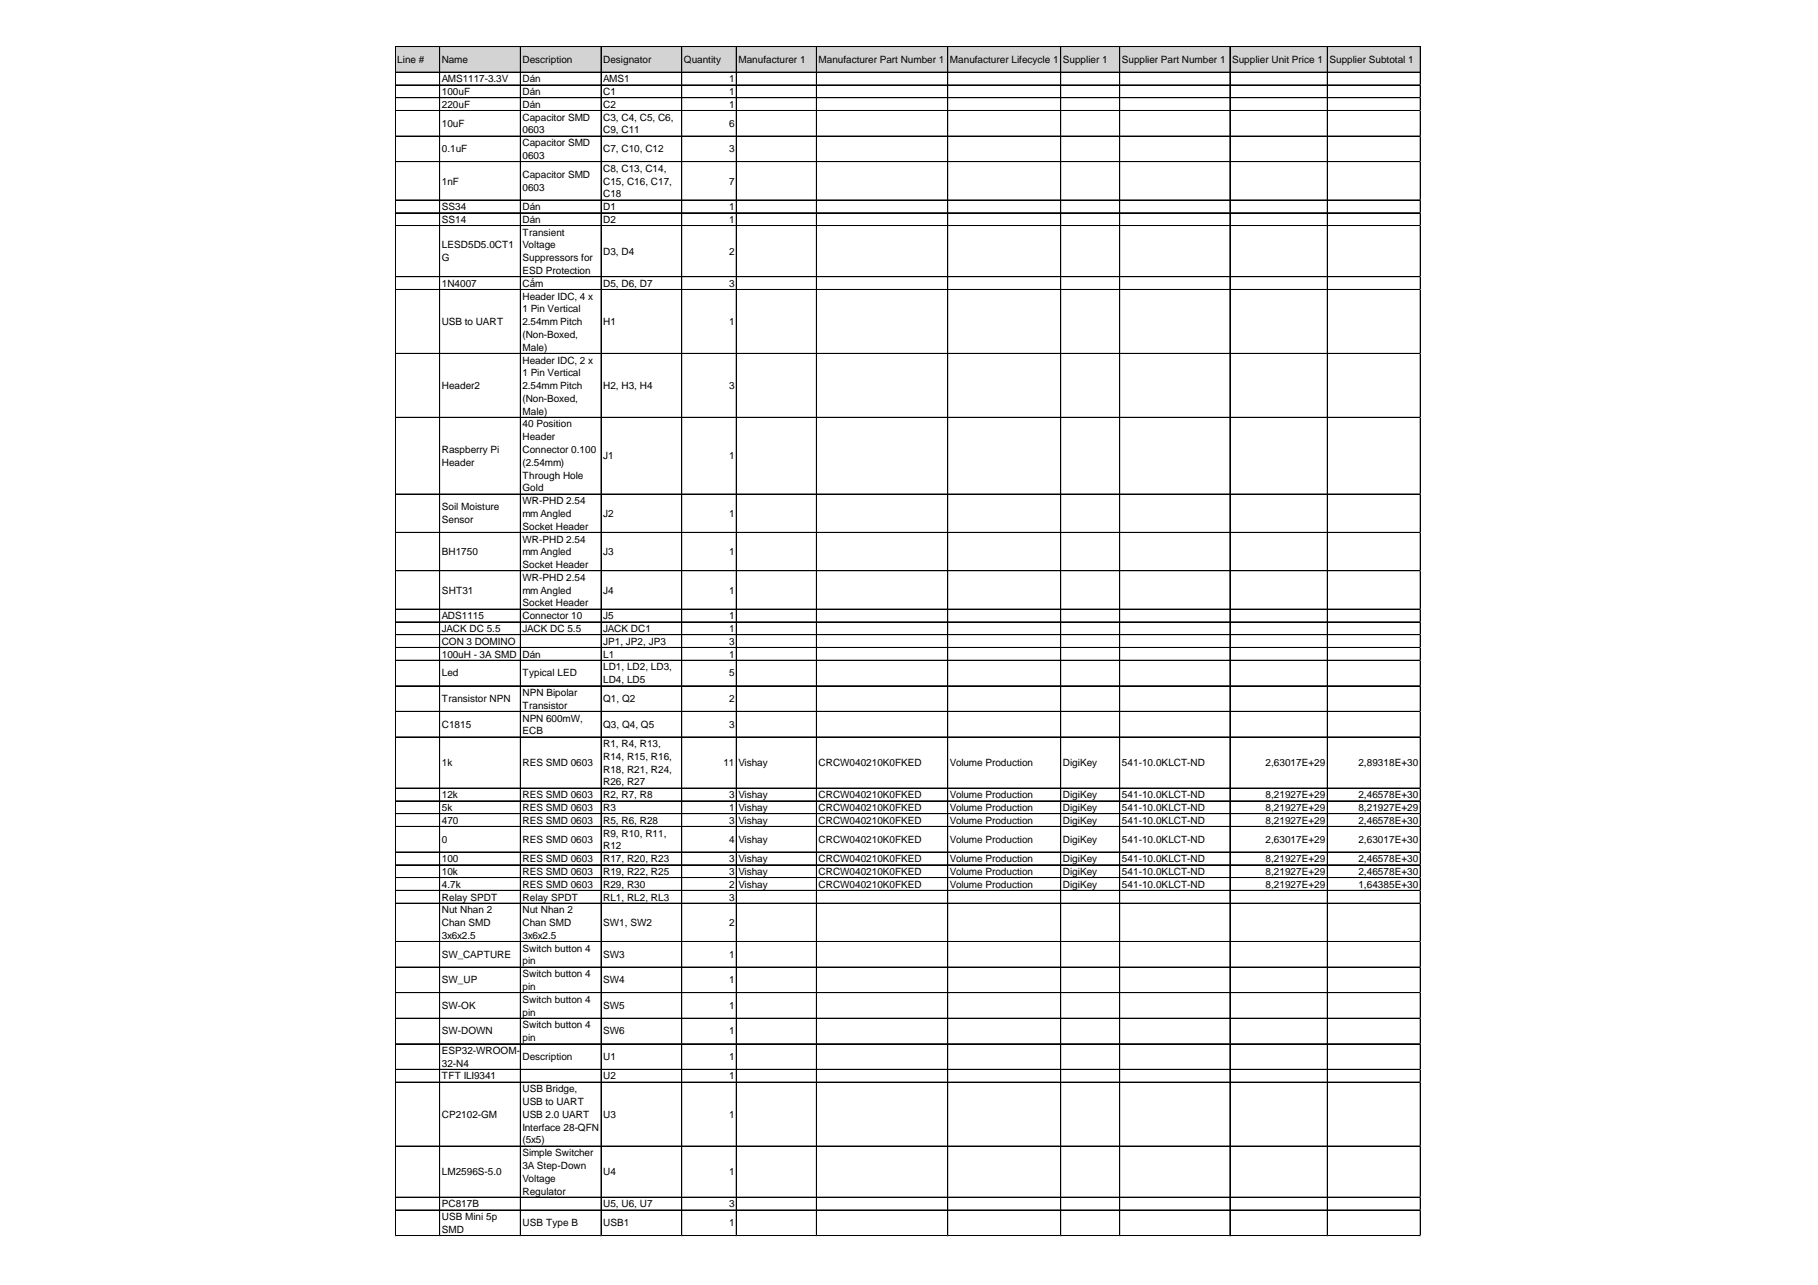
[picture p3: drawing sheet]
<svg xmlns="http://www.w3.org/2000/svg" width="297mm" height="210mm" viewBox="0 0 297 210" stroke-linecap="round" stroke-linejoin="round" font-family="sans-serif">
<defs><g id="words">
<g font-size="1.6">
<text x="64.9" y="10.3">Line #</text>
<text x="72.2" y="10.3">Name</text>
<text x="85.4" y="10.3">Description</text>
<text x="98.6" y="10.3">Designator</text>
<text x="111.7" y="10.3">Quantity</text>
<text x="120.7" y="10.3">Manufacturer 1</text>
<text x="133.7" y="10.3">Manufacturer Part Number 1</text>
<text x="155.2" y="10.3">Manufacturer Lifecycle 1</text>
<text x="173.7" y="10.3">Supplier 1</text>
<text x="183.3" y="10.3">Supplier Part Number 1</text>
<text x="201.3" y="10.3">Supplier Unit Price 1</text>
<text x="217.2" y="10.3">Supplier Subtotal 1</text>
<text x="72.2" y="13.4">AMS1117-3.3V</text>
<text x="72.2" y="15.5">100uF</text>
<text x="72.2" y="17.6">220uF</text>
<text x="85.4" y="13.4">Dán</text>
<text x="85.4" y="15.5">Dán</text>
<text x="85.4" y="17.6">Dán</text>
<text x="98.6" y="13.4">AMS1</text>
<text x="98.6" y="15.5">C1</text>
<text x="98.6" y="17.6">C2</text>
<text x="119.1" y="13.4">1</text>
<text x="119.1" y="15.5">1</text>
<text x="119.1" y="17.6">1</text>
<text x="72.2" y="20.7">10uF</text>
<text x="85.4" y="19.7">Capacitor SMD</text>
<text x="85.4" y="21.8">0603</text>
<text x="85.4" y="23.9">Capacitor SMD</text>
<text x="98.6" y="19.7">C3, C4, C5, C6,</text>
<text x="98.6" y="21.8">C9, C11</text>
<text x="119.1" y="20.7">6</text>
<text x="72.2" y="24.9">0.1uF</text>
<text x="85.4" y="26">0603</text>
<text x="85.4" y="29.1">Capacitor SMD</text>
<text x="98.6" y="24.9">C7, C10, C12</text>
<text x="98.6" y="28.1">C8, C13, C14,</text>
<text x="119.1" y="24.9">3</text>
<text x="72.2" y="30.1">1nF</text>
<text x="72.2" y="34.3">SS34</text>
<text x="85.4" y="31.1">0603</text>
<text x="85.4" y="34.3">Dán</text>
<text x="98.6" y="30.1">C15, C16, C17,</text>
<text x="98.6" y="32.2">C18</text>
<text x="98.6" y="34.3">D1</text>
<text x="119.1" y="30.1">7</text>
<text x="119.1" y="34.3">1</text>
<text x="72.2" y="36.4">SS14</text>
<text x="72.2" y="40.6">LESD5D5.0CT1</text>
<text x="85.4" y="36.4">Dán</text>
<text x="85.4" y="38.5">Transient</text>
<text x="85.4" y="40.6">Voltage</text>
<text x="98.6" y="36.4">D2</text>
<text x="98.6" y="41.6">D3, D4</text>
<text x="119.1" y="36.4">1</text>
<text x="119.1" y="41.6">2</text>
<text x="72.2" y="42.7">G</text>
<text x="72.2" y="46.9">1N4007</text>
<text x="85.4" y="42.7">Suppressors for</text>
<text x="85.4" y="44.8">ESD Protection</text>
<text x="85.4" y="46.9">Cắm</text>
<text x="98.6" y="46.9">D5, D6, D7</text>
<text x="119.1" y="46.9">3</text>
<text x="72.2" y="53.1">USB to UART</text>
<text x="85.4" y="48.9">Header IDC, 4 x</text>
<text x="85.4" y="51">1 Pin Vertical</text>
<text x="85.4" y="53.1">2.54mm Pitch</text>
<text x="98.6" y="53.1">H1</text>
<text x="119.1" y="53.1">1</text>
<text x="85.4" y="55.2">(Non-Boxed,</text>
<text x="85.4" y="57.3">Male)</text>
<text x="85.4" y="59.4">Header IDC, 2 x</text>
<text x="72.2" y="63.6">Header2</text>
<text x="85.4" y="61.5">1 Pin Vertical</text>
<text x="85.4" y="63.6">2.54mm Pitch</text>
<text x="85.4" y="65.7">(Non-Boxed,</text>
<text x="98.6" y="63.6">H2, H3, H4</text>
<text x="119.1" y="63.6">3</text>
<text x="85.4" y="67.7">Male)</text>
<text x="85.4" y="69.8">40 Position</text>
<text x="85.4" y="71.9">Header</text>
<text x="72.2" y="74">Raspberry Pi</text>
<text x="72.2" y="76.1">Header</text>
<text x="85.4" y="74">Connector 0.100</text>
<text x="85.4" y="76.1">(2.54mm)</text>
<text x="98.6" y="75">J1</text>
<text x="119.1" y="75">1</text>
<text x="72.2" y="83.4">Soil Moisture</text>
<text x="85.4" y="78.2">Through Hole</text>
<text x="85.4" y="80.3">Gold</text>
<text x="85.4" y="82.4">WR-PHD 2.54</text>
<text x="72.2" y="85.4">Sensor</text>
<text x="85.4" y="84.4">mm Angled</text>
<text x="85.4" y="86.5">Socket Header</text>
<text x="85.4" y="88.6">WR-PHD 2.54</text>
<text x="98.6" y="84.4">J2</text>
<text x="119.1" y="84.4">1</text>
<text x="72.2" y="90.7">BH1750</text>
<text x="85.4" y="90.7">mm Angled</text>
<text x="85.4" y="92.8">Socket Header</text>
<text x="85.4" y="94.9">WR-PHD 2.54</text>
<text x="98.6" y="90.7">J3</text>
<text x="119.1" y="90.7">1</text>
<text x="72.2" y="97">SHT31</text>
<text x="72.2" y="101.2">ADS1115</text>
<text x="85.4" y="97">mm Angled</text>
<text x="85.4" y="99.1">Socket Header</text>
<text x="85.4" y="101.2">Connector 10</text>
<text x="98.6" y="97">J4</text>
<text x="98.6" y="101.2">J5</text>
<text x="119.1" y="97">1</text>
<text x="119.1" y="101.2">1</text>
<text x="72.2" y="103.2">JACK DC 5.5</text>
<text x="72.2" y="105.3">CON 3 DOMINO</text>
<text x="72.2" y="107.4">100uH - 3A SMD</text>
<text x="85.4" y="103.2">JACK DC 5.5</text>
<text x="85.4" y="107.4">Dán</text>
<text x="98.6" y="103.2">JACK DC1</text>
<text x="98.6" y="105.3">JP1, JP2, JP3</text>
<text x="98.6" y="107.4">L1</text>
<text x="119.1" y="103.2">1</text>
<text x="119.1" y="105.3">3</text>
<text x="119.1" y="107.4">1</text>
<text x="72.2" y="110.5">Led</text>
<text x="85.4" y="110.5">Typical LED</text>
<text x="85.4" y="113.7">NPN Bipolar</text>
<text x="98.6" y="109.5">LD1, LD2, LD3,</text>
<text x="98.6" y="111.6">LD4, LD5</text>
<text x="119.1" y="110.5">5</text>
<text x="72.2" y="114.7">Transistor NPN</text>
<text x="72.2" y="118.9">C1815</text>
<text x="85.4" y="115.8">Transistor</text>
<text x="85.4" y="117.9">NPN 600mW,</text>
<text x="85.4" y="119.9">ECB</text>
<text x="98.6" y="114.7">Q1, Q2</text>
<text x="98.6" y="118.9">Q3, Q4, Q5</text>
<text x="119.1" y="114.7">2</text>
<text x="119.1" y="118.9">3</text>
<text x="72.2" y="125.1">1k</text>
<text x="85.4" y="125.1">RES SMD 0603</text>
<text x="98.6" y="122">R1, R4, R13,</text>
<text x="98.6" y="124.1">R14, R15, R16,</text>
<text x="118.2" y="125.1">11</text>
<text x="120.7" y="125.1">Vishay</text>
<text x="133.7" y="125.1">CRCW040210K0FKED</text>
<text x="155.2" y="125.1">Volume Production</text>
<text x="173.7" y="125.1">DigiKey</text>
<text x="183.3" y="125.1">541-10.0KLCT-ND</text>
<text x="206.8" y="125.1">2,63017E+29</text>
<text x="221.9" y="125.1">2,89318E+30</text>
<text x="72.2" y="130.4">12k</text>
<text x="85.4" y="130.4">RES SMD 0603</text>
<text x="98.6" y="126.2">R18, R21, R24,</text>
<text x="98.6" y="128.3">R26, R27</text>
<text x="98.6" y="130.4">R2, R7, R8</text>
<text x="119.1" y="130.4">3</text>
<text x="120.7" y="130.4">Vishay</text>
<text x="133.7" y="130.4">CRCW040210K0FKED</text>
<text x="155.2" y="130.4">Volume Production</text>
<text x="173.7" y="130.4">DigiKey</text>
<text x="183.3" y="130.4">541-10.0KLCT-ND</text>
<text x="206.8" y="130.4">8,21927E+29</text>
<text x="221.9" y="130.4">2,46578E+30</text>
<text x="72.2" y="132.5">5k</text>
<text x="72.2" y="134.6">470</text>
<text x="72.2" y="137.7">0</text>
<text x="85.4" y="132.5">RES SMD 0603</text>
<text x="85.4" y="134.6">RES SMD 0603</text>
<text x="85.4" y="137.7">RES SMD 0603</text>
<text x="98.6" y="132.5">R3</text>
<text x="98.6" y="134.6">R5, R6, R28</text>
<text x="98.6" y="136.7">R9, R10, R11,</text>
<text x="119.1" y="132.5">1</text>
<text x="119.1" y="134.6">3</text>
<text x="119.1" y="137.7">4</text>
<text x="120.7" y="132.5">Vishay</text>
<text x="120.7" y="134.6">Vishay</text>
<text x="120.7" y="137.7">Vishay</text>
<text x="133.7" y="132.5">CRCW040210K0FKED</text>
<text x="133.7" y="134.6">CRCW040210K0FKED</text>
<text x="133.7" y="137.7">CRCW040210K0FKED</text>
<text x="155.2" y="132.5">Volume Production</text>
<text x="155.2" y="134.6">Volume Production</text>
<text x="155.2" y="137.7">Volume Production</text>
<text x="173.7" y="132.5">DigiKey</text>
<text x="173.7" y="134.6">DigiKey</text>
<text x="173.7" y="137.7">DigiKey</text>
<text x="183.3" y="132.5">541-10.0KLCT-ND</text>
<text x="183.3" y="134.6">541-10.0KLCT-ND</text>
<text x="183.3" y="137.7">541-10.0KLCT-ND</text>
<text x="206.8" y="132.5">8,21927E+29</text>
<text x="206.8" y="134.6">8,21927E+29</text>
<text x="206.8" y="137.7">2,63017E+29</text>
<text x="221.9" y="132.5">8,21927E+29</text>
<text x="221.9" y="134.6">2,46578E+30</text>
<text x="221.9" y="137.7">2,63017E+30</text>
<text x="72.2" y="140.8">100</text>
<text x="72.2" y="142.9">10k</text>
<text x="85.4" y="140.8">RES SMD 0603</text>
<text x="85.4" y="142.9">RES SMD 0603</text>
<text x="98.6" y="138.7">R12</text>
<text x="98.6" y="140.8">R17, R20, R23</text>
<text x="98.6" y="142.9">R19, R22, R25</text>
<text x="119.1" y="140.8">3</text>
<text x="119.1" y="142.9">3</text>
<text x="120.7" y="140.8">Vishay</text>
<text x="120.7" y="142.9">Vishay</text>
<text x="133.7" y="140.8">CRCW040210K0FKED</text>
<text x="133.7" y="142.9">CRCW040210K0FKED</text>
<text x="155.2" y="140.8">Volume Production</text>
<text x="155.2" y="142.9">Volume Production</text>
<text x="173.7" y="140.8">DigiKey</text>
<text x="173.7" y="142.9">DigiKey</text>
<text x="183.3" y="140.8">541-10.0KLCT-ND</text>
<text x="183.3" y="142.9">541-10.0KLCT-ND</text>
<text x="206.8" y="140.8">8,21927E+29</text>
<text x="206.8" y="142.9">8,21927E+29</text>
<text x="221.9" y="140.8">2,46578E+30</text>
<text x="221.9" y="142.9">2,46578E+30</text>
<text x="72.2" y="145">4.7k</text>
<text x="72.2" y="147.1">Relay SPDT</text>
<text x="72.2" y="149.2">Nut Nhan 2</text>
<text x="85.4" y="145">RES SMD 0603</text>
<text x="85.4" y="147.1">Relay SPDT</text>
<text x="85.4" y="149.2">Nut Nhan 2</text>
<text x="98.6" y="145">R29, R30</text>
<text x="98.6" y="147.1">RL1, RL2, RL3</text>
<text x="119.1" y="145">2</text>
<text x="119.1" y="147.1">3</text>
<text x="120.7" y="145">Vishay</text>
<text x="133.7" y="145">CRCW040210K0FKED</text>
<text x="155.2" y="145">Volume Production</text>
<text x="173.7" y="145">DigiKey</text>
<text x="183.3" y="145">541-10.0KLCT-ND</text>
<text x="206.8" y="145">8,21927E+29</text>
<text x="221.9" y="145">1,64385E+30</text>
<text x="72.2" y="151.3">Chan SMD</text>
<text x="72.2" y="153.4">3x6x2.5</text>
<text x="85.4" y="151.3">Chan SMD</text>
<text x="85.4" y="153.4">3x6x2.5</text>
<text x="85.4" y="155.4">Switch button 4</text>
<text x="98.6" y="151.3">SW1, SW2</text>
<text x="119.1" y="151.3">2</text>
<text x="72.2" y="156.4">SW_CAPTURE</text>
<text x="72.2" y="160.6">SW_UP</text>
<text x="85.4" y="157.5">pin</text>
<text x="85.4" y="159.6">Switch button 4</text>
<text x="85.4" y="161.7">pin</text>
<text x="98.6" y="156.4">SW3</text>
<text x="98.6" y="160.6">SW4</text>
<text x="119.1" y="156.4">1</text>
<text x="119.1" y="160.6">1</text>
<text x="72.2" y="164.8">SW-OK</text>
<text x="85.4" y="163.8">Switch button 4</text>
<text x="85.4" y="165.9">pin</text>
<text x="85.4" y="168">Switch button 4</text>
<text x="98.6" y="164.8">SW5</text>
<text x="119.1" y="164.8">1</text>
<text x="72.2" y="169">SW-DOWN</text>
<text x="72.2" y="172.2">ESP32-WROOM-</text>
<text x="85.4" y="170.1">pin</text>
<text x="85.4" y="173.2">Description</text>
<text x="98.6" y="169">SW6</text>
<text x="98.6" y="173.2">U1</text>
<text x="119.1" y="169">1</text>
<text x="119.1" y="173.2">1</text>
<text x="72.2" y="174.2">32-N4</text>
<text x="72.2" y="176.3">TFT ILI9341</text>
<text x="85.4" y="178.4">USB Bridge,</text>
<text x="98.6" y="176.3">U2</text>
<text x="119.1" y="176.3">1</text>
<text x="72.2" y="182.6">CP2102-GM</text>
<text x="85.4" y="180.5">USB to UART</text>
<text x="85.4" y="182.6">USB 2.0 UART</text>
<text x="85.4" y="184.7">Interface 28-QFN</text>
<text x="98.6" y="182.6">U3</text>
<text x="119.1" y="182.6">1</text>
<text x="72.2" y="191.9">LM2596S-5.0</text>
<text x="85.4" y="186.8">(5x5)</text>
<text x="85.4" y="188.9">Simple Switcher</text>
<text x="85.4" y="191">3A Step-Down</text>
<text x="98.6" y="191.9">U4</text>
<text x="119.1" y="191.9">1</text>
<text x="72.2" y="197.2">PC817B</text>
<text x="85.4" y="193">Voltage</text>
<text x="85.4" y="195.1">Regulator</text>
<text x="98.6" y="197.2">U5, U6, U7</text>
<text x="119.1" y="197.2">3</text>
<text x="72.2" y="199.3">USB Mini 5p</text>
<text x="72.2" y="201.4">SMD</text>
<text x="85.4" y="200.3">USB Type B</text>
<text x="98.6" y="200.3">USB1</text>
<text x="119.1" y="200.3">1</text>
</g>
</g></defs>
<path d="M64.6 7.6h167.6v4.3h-167.6z" fill="#d3d3d3"/>
<g fill="none" stroke="#000" stroke-width=".16">
<path d="M64.6 7.6v194.3M64.6 7.6h167.5M64.6 11.8h167.5M64.6 13.9h167.5M64.6 16h167.5M64.6 18h167.5M64.6 18.1h167.5M71.8 7.7v194.2M71.9 7.7v194.2M85 7.7v194.2M85.1 7.7v194.2M98.2 7.7v194.2"/>
<path d="M111.4 7.7v194.2M120.3 7.7v194.2M133.4 7.7v194.2M154.8 7.7v194.2M154.9 7.7v194.2M173.3 7.7v194.2M182.9 7.7v194.2M183 7.7v194.2M200.9 7.7v194.2M201 7.7v194.2M216.9 7.7v194.2M232 7.7v194.2"/>
<path d="M232.1 7.7v194.2M64.6 22.2h167.5M64.6 22.3h167.5M64.6 26.4h167.5M64.6 32.7h167.5M64.6 34.8h167.5M64.6 36.8h167.5M64.6 36.9h167.5M64.6 45.2h167.5M64.6 47.3h167.5M64.6 57.7h167.5M64.6 57.8h167.5"/>
<path d="M64.6 68.2h167.5M64.6 80.7h167.5M64.6 87h167.5M64.6 93.2h167.5M64.6 93.3h167.5M64.6 99.5h167.5M64.6 101.6h167.5M64.6 103.7h167.5M64.6 105.8h167.5M64.6 107.8h167.5M64.6 107.9h167.5M64.6 112h167.5"/>
<path d="M64.6 112.1h167.5M64.6 116.2h167.5M64.6 120.4h167.5M64.6 128.7h167.5M64.6 128.8h167.5M64.6 130.8h167.5M64.6 130.9h167.5M64.6 132.9h167.5M64.6 133h167.5M64.6 135h167.5M64.6 139.2h167.5M64.6 141.3h167.5"/>
<path d="M64.6 143.3h167.5M64.6 143.4h167.5M64.6 145.4h167.5M64.6 145.5h167.5M64.6 147.5h167.5M64.6 147.6h167.5M64.6 153.8h167.5M64.6 158h167.5M64.6 162.1h167.5M64.6 162.2h167.5M64.6 166.3h167.5M64.6 166.4h167.5"/>
<path d="M64.6 170.5h167.5M64.6 174.7h167.5M64.6 176.8h167.5M64.6 187.2h167.5M64.6 195.6h167.5M64.6 197.6h167.5M64.6 197.7h167.5M64.6 201.8h167.5M64.6 201.9h167.5"/>
</g>
<path d="M64.6 201.9v.1" fill="none" stroke="#d4d4d4" stroke-width=".16"/>
<path d="M64.6 201.9v.1z" fill="#d4d4d4"/>
<path d="M71.8 201.9v.1" fill="none" stroke="#d4d4d4" stroke-width=".16"/>
<path d="M71.8 201.9l.1 .1z" fill="#d4d4d4"/>
<path d="M85 201.9v.1" fill="none" stroke="#d4d4d4" stroke-width=".16"/>
<path d="M85 201.9l.1 .1z" fill="#d4d4d4"/>
<path d="M98.2 201.9v.1" fill="none" stroke="#d4d4d4" stroke-width=".16"/>
<path d="M98.2 201.9l.1 .1z" fill="#d4d4d4"/>
<path d="M111.4 201.9v.1" fill="none" stroke="#d4d4d4" stroke-width=".16"/>
<path d="M111.4 201.9l.1 .1z" fill="#d4d4d4"/>
<path d="M120.3 201.9v.1" fill="none" stroke="#d4d4d4" stroke-width=".16"/>
<path d="M120.3 201.9l.1 .1z" fill="#d4d4d4"/>
<path d="M133.4 201.9v.1" fill="none" stroke="#d4d4d4" stroke-width=".16"/>
<path d="M133.4 201.9l.1 .1z" fill="#d4d4d4"/>
<path d="M154.8 201.9v.1" fill="none" stroke="#d4d4d4" stroke-width=".16"/>
<path d="M154.8 201.9l.1 .1z" fill="#d4d4d4"/>
<path d="M173.3 201.9v.1" fill="none" stroke="#d4d4d4" stroke-width=".16"/>
<path d="M173.3 201.9l.1 .1z" fill="#d4d4d4"/>
<path d="M182.9 201.9v.1" fill="none" stroke="#d4d4d4" stroke-width=".16"/>
<path d="M182.9 201.9l.1 .1z" fill="#d4d4d4"/>
<path d="M200.9 201.9v.1" fill="none" stroke="#d4d4d4" stroke-width=".16"/>
<path d="M200.9 201.9l.1 .1z" fill="#d4d4d4"/>
<path d="M216.9 201.9v.1" fill="none" stroke="#d4d4d4" stroke-width=".16"/>
<path d="M216.9 201.9v.1z" fill="#d4d4d4"/>
<path d="M232 201.9v.1" fill="none" stroke="#d4d4d4" stroke-width=".16"/>
<path d="M232 201.9l.1 .1z" fill="#d4d4d4"/>
<path d="M232.1 13.9h.1" fill="none" stroke="#d4d4d4" stroke-width=".16"/>
<path d="M232.1 13.9l.1 .1z" fill="#d4d4d4"/>
<path d="M232.1 16h.1" fill="none" stroke="#d4d4d4" stroke-width=".16"/>
<path d="M232.1 16h.1z" fill="#d4d4d4"/>
<path d="M232.1 18h.1" fill="none" stroke="#d4d4d4" stroke-width=".16"/>
<path d="M232.1 18l.1 .1z" fill="#d4d4d4"/>
<path d="M232.1 22.2h.1" fill="none" stroke="#d4d4d4" stroke-width=".16"/>
<path d="M232.1 22.2l.1 .1z" fill="#d4d4d4"/>
<path d="M232.1 26.4h.1" fill="none" stroke="#d4d4d4" stroke-width=".16"/>
<path d="M232.1 26.4l.1 .1z" fill="#d4d4d4"/>
<path d="M232.1 32.7h.1" fill="none" stroke="#d4d4d4" stroke-width=".16"/>
<path d="M232.1 32.7l.1 .1z" fill="#d4d4d4"/>
<path d="M232.1 34.8h.1" fill="none" stroke="#d4d4d4" stroke-width=".16"/>
<path d="M232.1 34.8h.1z" fill="#d4d4d4"/>
<path d="M232.1 36.8h.1" fill="none" stroke="#d4d4d4" stroke-width=".16"/>
<path d="M232.1 36.8l.1 .1z" fill="#d4d4d4"/>
<path d="M232.1 45.2h.1" fill="none" stroke="#d4d4d4" stroke-width=".16"/>
<path d="M232.1 45.2l.1 .1z" fill="#d4d4d4"/>
<path d="M232.1 47.3h.1" fill="none" stroke="#d4d4d4" stroke-width=".16"/>
<path d="M232.1 47.3l.1 .1z" fill="#d4d4d4"/>
<path d="M232.1 57.7h.1" fill="none" stroke="#d4d4d4" stroke-width=".16"/>
<path d="M232.1 57.7l.1 .1z" fill="#d4d4d4"/>
<path d="M232.1 68.2h.1" fill="none" stroke="#d4d4d4" stroke-width=".16"/>
<path d="M232.1 68.2l.1 .1z" fill="#d4d4d4"/>
<path d="M232.1 80.7h.1" fill="none" stroke="#d4d4d4" stroke-width=".16"/>
<path d="M232.1 80.7l.1 .1z" fill="#d4d4d4"/>
<path d="M232.1 87h.1" fill="none" stroke="#d4d4d4" stroke-width=".16"/>
<path d="M232.1 87l.1 .1z" fill="#d4d4d4"/>
<path d="M232.1 93.2h.1" fill="none" stroke="#d4d4d4" stroke-width=".16"/>
<path d="M232.1 93.2l.1 .1z" fill="#d4d4d4"/>
<path d="M232.1 99.5h.1" fill="none" stroke="#d4d4d4" stroke-width=".16"/>
<path d="M232.1 99.5l.1 .1z" fill="#d4d4d4"/>
<path d="M232.1 101.6h.1" fill="none" stroke="#d4d4d4" stroke-width=".16"/>
<path d="M232.1 101.6l.1 .1z" fill="#d4d4d4"/>
<path d="M232.1 103.7h.1" fill="none" stroke="#d4d4d4" stroke-width=".16"/>
<path d="M232.1 103.7l.1 .1z" fill="#d4d4d4"/>
<path d="M232.1 105.8h.1" fill="none" stroke="#d4d4d4" stroke-width=".16"/>
<path d="M232.1 105.8h.1z" fill="#d4d4d4"/>
<path d="M232.1 107.8h.1" fill="none" stroke="#d4d4d4" stroke-width=".16"/>
<path d="M232.1 107.8l.1 .1z" fill="#d4d4d4"/>
<path d="M232.1 112h.1" fill="none" stroke="#d4d4d4" stroke-width=".16"/>
<path d="M232.1 112l.1 .1z" fill="#d4d4d4"/>
<path d="M232.1 116.2h.1" fill="none" stroke="#d4d4d4" stroke-width=".16"/>
<path d="M232.1 116.2l.1 .1z" fill="#d4d4d4"/>
<path d="M232.1 120.4h.1" fill="none" stroke="#d4d4d4" stroke-width=".16"/>
<path d="M232.1 120.4l.1 .1z" fill="#d4d4d4"/>
<path d="M232.1 128.7h.1" fill="none" stroke="#d4d4d4" stroke-width=".16"/>
<path d="M232.1 128.7l.1 .1z" fill="#d4d4d4"/>
<path d="M232.1 130.8h.1" fill="none" stroke="#d4d4d4" stroke-width=".16"/>
<path d="M232.1 130.8l.1 .1z" fill="#d4d4d4"/>
<path d="M232.1 132.9h.1" fill="none" stroke="#d4d4d4" stroke-width=".16"/>
<path d="M232.1 132.9l.1 .1z" fill="#d4d4d4"/>
<path d="M232.1 135h.1" fill="none" stroke="#d4d4d4" stroke-width=".16"/>
<path d="M232.1 135l.1 .1z" fill="#d4d4d4"/>
<path d="M232.1 139.2h.1" fill="none" stroke="#d4d4d4" stroke-width=".16"/>
<path d="M232.1 139.2l.1 .1z" fill="#d4d4d4"/>
<path d="M232.1 141.3h.1" fill="none" stroke="#d4d4d4" stroke-width=".16"/>
<path d="M232.1 141.3h.1z" fill="#d4d4d4"/>
<path d="M232.1 143.3h.1" fill="none" stroke="#d4d4d4" stroke-width=".16"/>
<path d="M232.1 143.3l.1 .1z" fill="#d4d4d4"/>
<path d="M232.1 145.4h.1" fill="none" stroke="#d4d4d4" stroke-width=".16"/>
<path d="M232.1 145.4l.1 .1z" fill="#d4d4d4"/>
<path d="M232.1 147.5h.1" fill="none" stroke="#d4d4d4" stroke-width=".16"/>
<path d="M232.1 147.5l.1 .1z" fill="#d4d4d4"/>
<path d="M232.1 153.8h.1" fill="none" stroke="#d4d4d4" stroke-width=".16"/>
<path d="M232.1 153.8l.1 .1z" fill="#d4d4d4"/>
<path d="M232.1 158h.1" fill="none" stroke="#d4d4d4" stroke-width=".16"/>
<path d="M232.1 158l.1 .1z" fill="#d4d4d4"/>
<path d="M232.1 162.1h.1" fill="none" stroke="#d4d4d4" stroke-width=".16"/>
<path d="M232.1 162.1l.1 .1z" fill="#d4d4d4"/>
<path d="M232.1 166.3h.1" fill="none" stroke="#d4d4d4" stroke-width=".16"/>
<path d="M232.1 166.3l.1 .1z" fill="#d4d4d4"/>
<path d="M232.1 170.5h.1" fill="none" stroke="#d4d4d4" stroke-width=".16"/>
<path d="M232.1 170.5l.1 .1z" fill="#d4d4d4"/>
<path d="M232.1 174.7h.1" fill="none" stroke="#d4d4d4" stroke-width=".16"/>
<path d="M232.1 174.7l.1 .1z" fill="#d4d4d4"/>
<path d="M232.1 176.8h.1" fill="none" stroke="#d4d4d4" stroke-width=".16"/>
<path d="M232.1 176.8l.1 .1z" fill="#d4d4d4"/>
<path d="M232.1 187.2h.1" fill="none" stroke="#d4d4d4" stroke-width=".16"/>
<path d="M232.1 187.2l.1 .1z" fill="#d4d4d4"/>
<path d="M232.1 195.6h.1" fill="none" stroke="#d4d4d4" stroke-width=".16"/>
<path d="M232.1 195.6h.1z" fill="#d4d4d4"/>
<path d="M232.1 197.6h.1" fill="none" stroke="#d4d4d4" stroke-width=".16"/>
<path d="M232.1 197.6l.1 .1z" fill="#d4d4d4"/>
<path d="M232.1 201.8h.1" fill="none" stroke="#d4d4d4" stroke-width=".16"/>
<path d="M232.1 201.8l.1 .1z" fill="#d4d4d4"/>
<use href="#words"/>
</svg>
